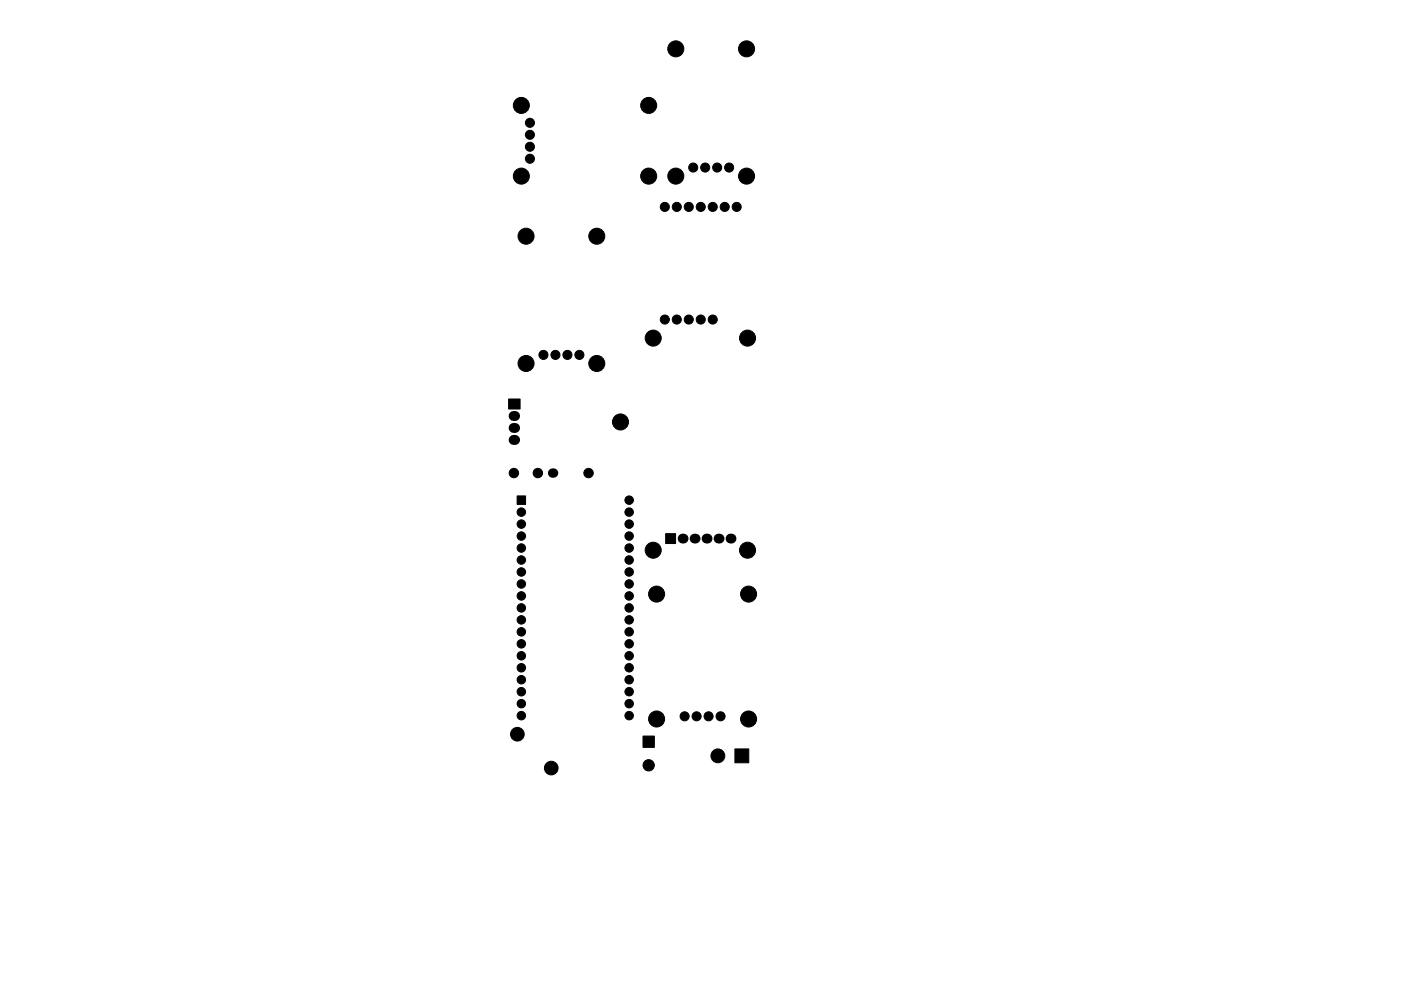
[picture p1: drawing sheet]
<svg xmlns="http://www.w3.org/2000/svg" width="297mm" height="210mm" viewBox="0 0 297 210" stroke-linecap="round" stroke-linejoin="round" font-family="sans-serif">
<g fill="#000" stroke="#000" stroke-width=".21">
<path d="M107.8 84.7h2.5v2.1h-2.5zM109.6 105.2h1.8v1.8h-1.8zM141.1 113.2h2.1v2.1h-2.1zM136.3 156.2h2.4v2.4h-2.4zM155.8 158.9h3v2.9h-3z"/>
<circle cx="143.3" cy="10.4" r="1.7"/>
<circle cx="158.3" cy="10.4" r="1.7"/>
<circle cx="110.5" cy="22.4" r="1.7"/>
<circle cx="110.5" cy="37.4" r="1.7"/>
<circle cx="112.4" cy="33.7" r=".96"/>
<circle cx="112.4" cy="28.6" r=".96"/>
<circle cx="112.4" cy="26.1" r=".96"/>
<circle cx="112.4" cy="31.1" r=".96"/>
<circle cx="137.5" cy="22.4" r="1.7"/>
<circle cx="137.5" cy="37.4" r="1.7"/>
<circle cx="143.3" cy="37.4" r="1.7"/>
<circle cx="147" cy="35.5" r=".96"/>
<circle cx="149.5" cy="35.5" r=".96"/>
<circle cx="152.1" cy="35.5" r=".96"/>
<circle cx="154.6" cy="35.5" r=".96"/>
<circle cx="158.3" cy="37.4" r="1.7"/>
<circle cx="111.5" cy="50.1" r="1.7"/>
<circle cx="126.5" cy="50.1" r="1.7"/>
<circle cx="141" cy="43.9" r=".96"/>
<circle cx="143.5" cy="43.9" r=".96"/>
<circle cx="146" cy="43.9" r=".96"/>
<circle cx="148.6" cy="43.9" r=".96"/>
<circle cx="151.1" cy="43.9" r=".96"/>
<circle cx="153.7" cy="43.9" r=".96"/>
<circle cx="156.2" cy="43.9" r=".96"/>
<circle cx="111.5" cy="77.1" r="1.7"/>
<circle cx="115.2" cy="75.3" r=".96"/>
<circle cx="117.8" cy="75.3" r=".96"/>
<circle cx="120.3" cy="75.3" r=".96"/>
<circle cx="122.8" cy="75.3" r=".96"/>
<circle cx="126.5" cy="77.1" r="1.7"/>
<circle cx="138.5" cy="71.7" r="1.7"/>
<circle cx="141" cy="67.8" r=".96"/>
<circle cx="143.5" cy="67.8" r=".96"/>
<circle cx="146" cy="67.8" r=".96"/>
<circle cx="148.6" cy="67.8" r=".96"/>
<circle cx="151.1" cy="67.8" r=".96"/>
<circle cx="158.5" cy="71.7" r="1.7"/>
<circle cx="131.6" cy="89.5" r="1.7"/>
<circle cx="109" cy="100.4" r="1"/>
<circle cx="110.5" cy="111.2" r=".9"/>
<circle cx="110.5" cy="108.7" r=".9"/>
<circle cx="110.5" cy="116.3" r=".9"/>
<circle cx="110.5" cy="118.8" r=".9"/>
<circle cx="110.5" cy="113.7" r=".9"/>
<circle cx="114" cy="100.4" r="1"/>
<circle cx="124.8" cy="100.4" r="1"/>
<circle cx="133.4" cy="108.7" r=".9"/>
<circle cx="133.4" cy="116.3" r=".9"/>
<circle cx="133.4" cy="113.7" r=".9"/>
<circle cx="133.4" cy="106.1" r=".9"/>
<circle cx="133.4" cy="111.2" r=".9"/>
<circle cx="133.4" cy="118.8" r=".9"/>
<circle cx="138.5" cy="116.7" r="1.7"/>
<circle cx="158.5" cy="116.7" r="1.7"/>
<circle cx="110.5" cy="126.4" r=".9"/>
<circle cx="110.5" cy="134.1" r=".9"/>
<circle cx="110.5" cy="136.6" r=".9"/>
<circle cx="110.5" cy="123.9" r=".9"/>
<circle cx="110.5" cy="129" r=".9"/>
<circle cx="110.5" cy="139.1" r=".9"/>
<circle cx="110.5" cy="121.4" r=".9"/>
<circle cx="110.5" cy="131.5" r=".9"/>
<circle cx="133.4" cy="123.9" r=".9"/>
<circle cx="133.4" cy="134.1" r=".9"/>
<circle cx="133.4" cy="136.6" r=".9"/>
<circle cx="133.4" cy="131.5" r=".9"/>
<circle cx="133.4" cy="129" r=".9"/>
<circle cx="133.4" cy="139.1" r=".9"/>
<circle cx="133.4" cy="121.4" r=".9"/>
<circle cx="133.4" cy="126.4" r=".9"/>
<circle cx="139.2" cy="126" r="1.7"/>
<circle cx="158.7" cy="126" r="1.7"/>
<circle cx="109.7" cy="155.8" r="1.45"/>
<circle cx="110.5" cy="149.3" r=".9"/>
<circle cx="110.5" cy="146.8" r=".9"/>
<circle cx="110.5" cy="141.7" r=".9"/>
<circle cx="110.5" cy="144.2" r=".9"/>
<circle cx="110.5" cy="151.8" r=".9"/>
<circle cx="133.4" cy="141.7" r=".9"/>
<circle cx="133.4" cy="151.8" r=".9"/>
<circle cx="133.4" cy="149.3" r=".9"/>
<circle cx="133.4" cy="146.8" r=".9"/>
<circle cx="133.4" cy="144.2" r=".9"/>
<circle cx="139.2" cy="152.5" r="1.7"/>
<circle cx="145.2" cy="152" r=".96"/>
<circle cx="147.7" cy="152" r=".96"/>
<circle cx="150.2" cy="152" r=".96"/>
<circle cx="152.8" cy="152" r=".96"/>
<circle cx="158.7" cy="152.5" r="1.7"/>
<circle cx="116.9" cy="163" r="1.45"/>
<circle cx="137.5" cy="162.4" r="1.2"/>
<circle cx="152.2" cy="160.4" r="1.47"/>
</g>
<g fill="#000">
<circle cx="117.2" cy="100.4" r="1"/>
<circle cx="144.7" cy="114.3" r="1.05"/>
<circle cx="147.3" cy="114.3" r="1.05"/>
<circle cx="149.8" cy="114.3" r="1.05"/>
<circle cx="152.3" cy="114.3" r="1.05"/>
<circle cx="154.9" cy="114.3" r="1.05"/>
</g>
<path d="M108.9 93.3h.3M108.9 90.8h.3M108.9 88.3h.3" fill="none" stroke="#000" stroke-width="2.1"/>
</svg>
